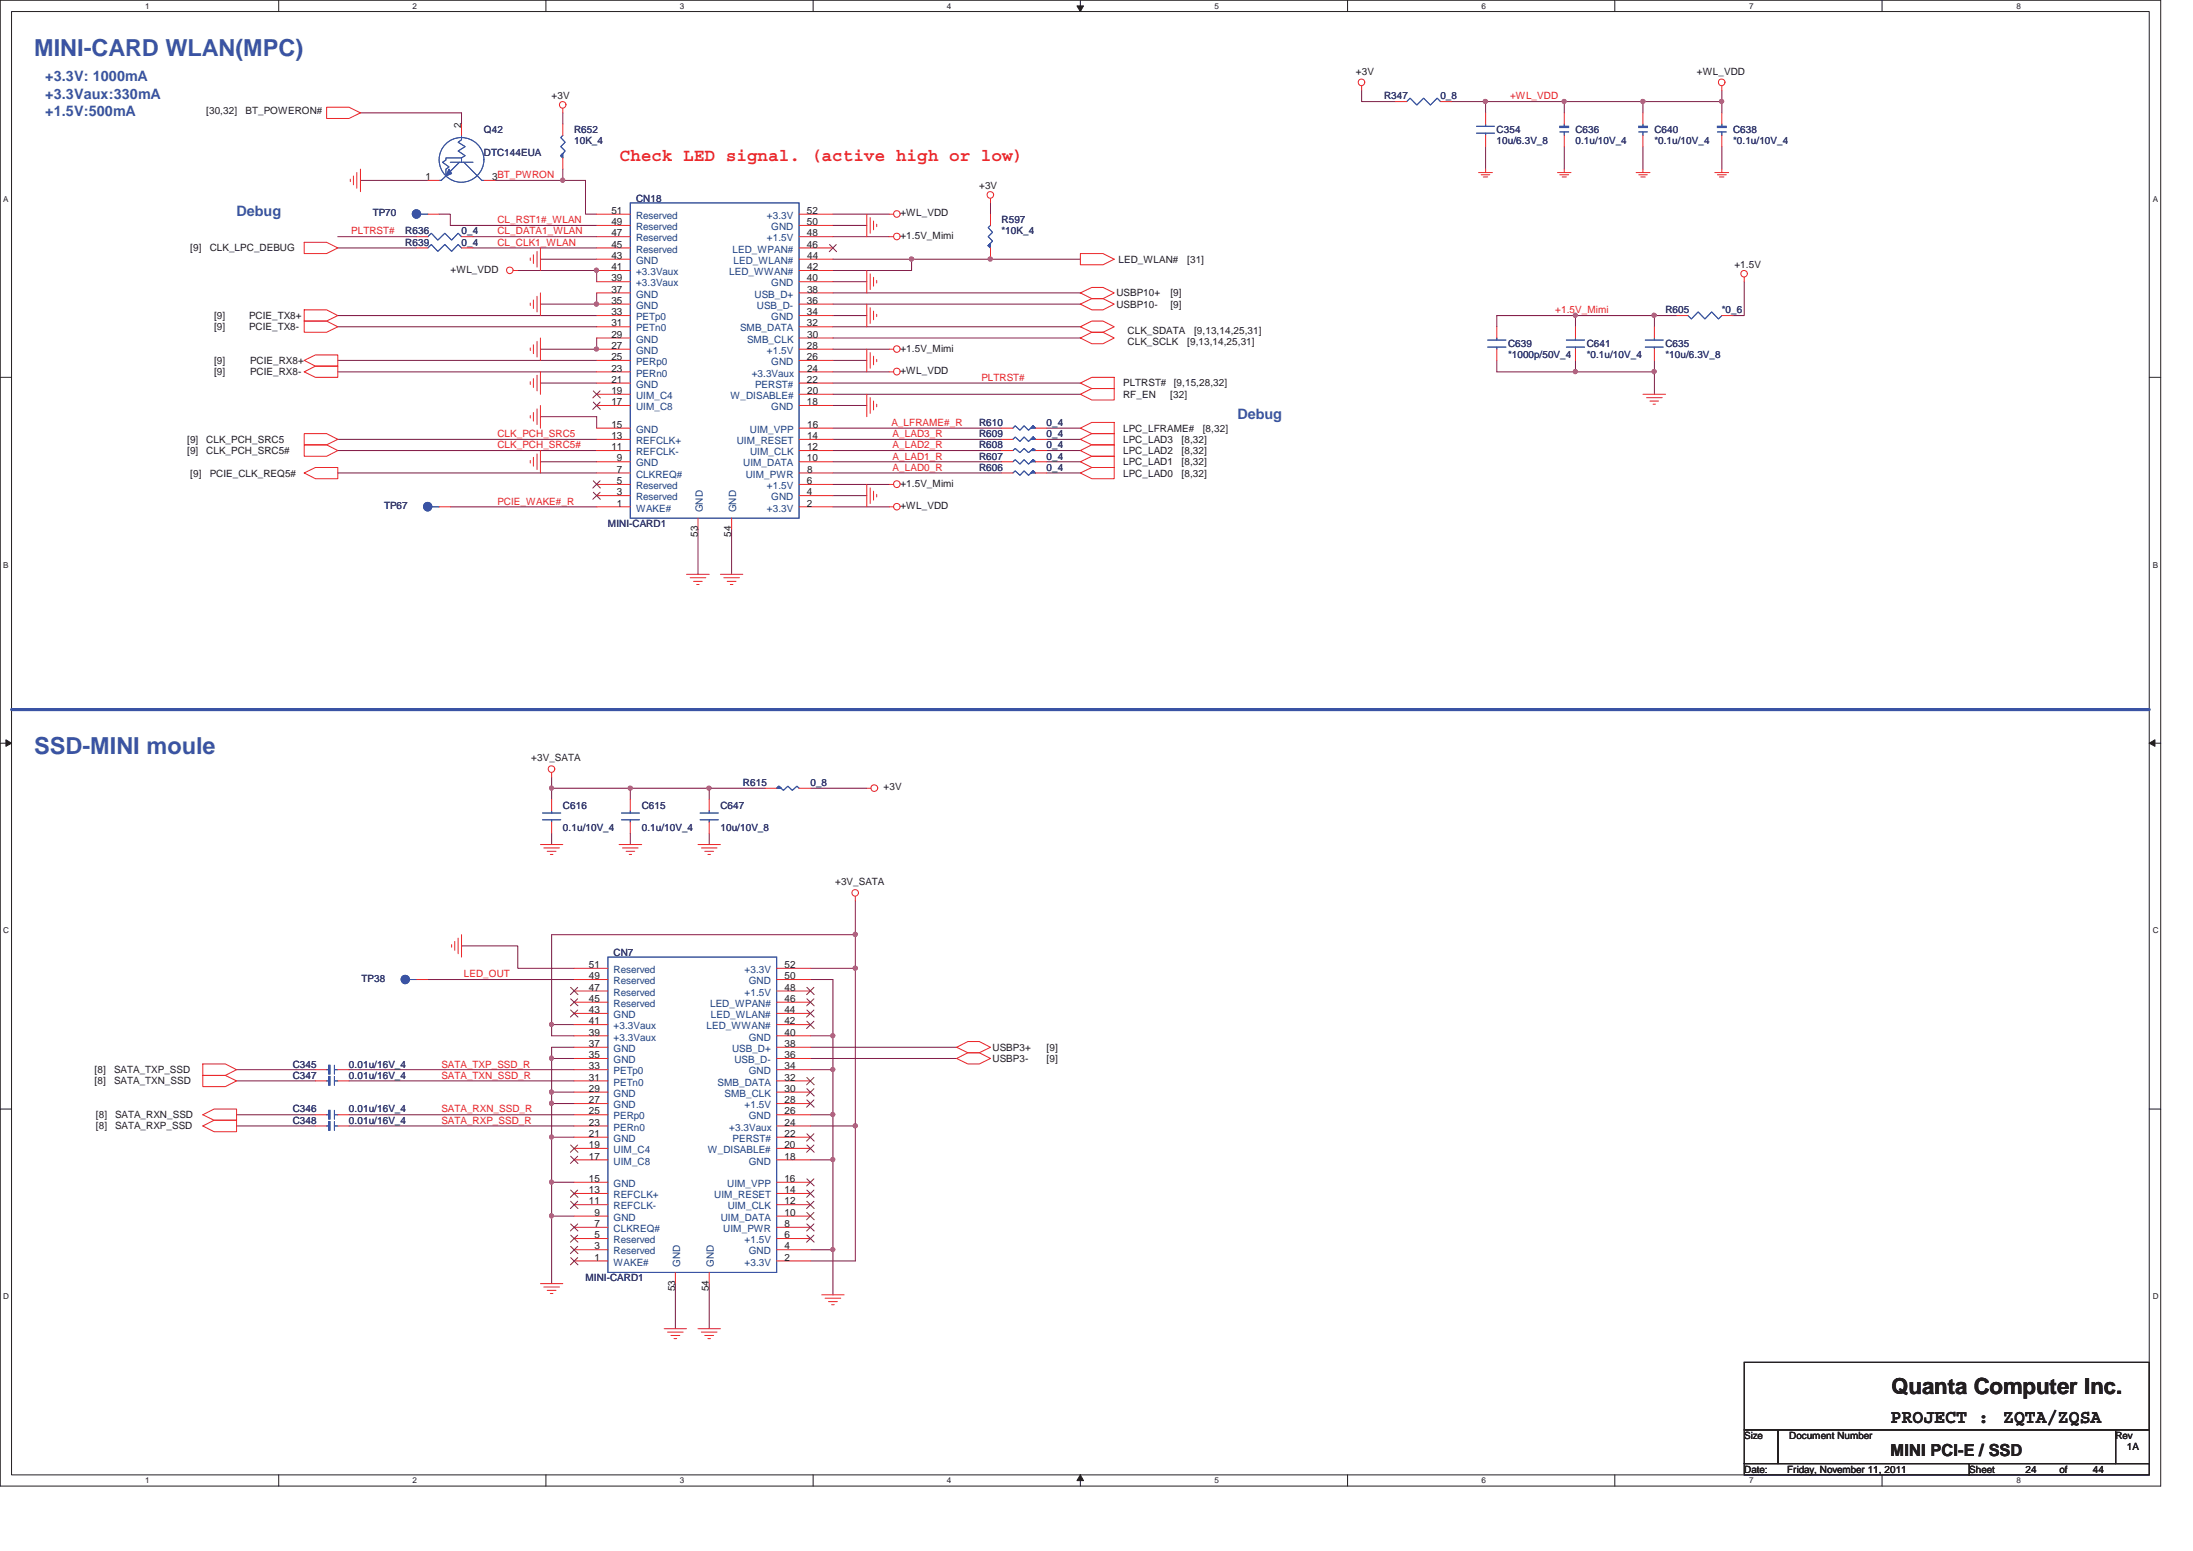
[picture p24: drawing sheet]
<svg xmlns="http://www.w3.org/2000/svg" width="297mm" height="210mm" viewBox="0 0 297 210" stroke-linecap="round" stroke-linejoin="round" font-family="sans-serif">
<defs><g id="words">
<g font-size="3.2" fill="#3a53a4">
<text x="4.6" y="7.6">MINI-CARD WLAN(MPC)</text>
<text x="4.6" y="102.1">SSD-MINI moule</text>
</g>
<text font-size="3" fill="#231f20" x="256.2" y="188.7">Quanta Computer Inc.</text>
<g font-size="2.6" fill="#231f20">
<text x="256.1" y="192.7">PROJECT :</text>
<text x="271.3" y="192.7">ZQTA/ZQSA</text>
</g>
<text font-size="2.4" fill="#ec2426" x="83.9" y="21.8">Check LED signal. (active high or low)</text>
<text font-size="2.2" fill="#231f20" x="256.1" y="197.2">MINI PCI-E / SSD</text>
<g font-size="1.9" fill="#3a53a4">
<text x="6.1" y="11">+3.3V: 1000mA</text>
<text x="6.1" y="13.4">+3.3Vaux:330mA</text>
<text x="6.1" y="15.7">+1.5V:500mA</text>
<text x="32" y="29.3">Debug</text>
<text x="167.6" y="56.7">Debug</text>
</g>
<g font-size="1.4" fill="#231f20">
<text x="183.7" y="10.1">+3V</text>
<text x="229.9" y="10.1">+WL_VDD</text>
<text x="27.9" y="15.4">[30,32]</text>
<text x="33.3" y="15.4">BT_POWERON#</text>
<text x="62.5" y="17.3" transform="rotate(-90 62.5 17.3)">2</text>
<text x="74.7" y="13.5">+3V</text>
<text x="57.7" y="24.4">1</text>
<text x="66.6" y="24.4">3BT_PWRON</text>
<text x="82.8" y="29">51</text>
<text x="109.3" y="29">52</text>
<text x="122" y="29.3">+WL_VDD</text>
<text x="132.6" y="25.7">+3V</text>
<text x="25.8" y="34">[9]</text>
<text x="28.4" y="34">CLK_LPC_DEBUG</text>
<text x="82.8" y="30.5">49</text>
<text x="82.8" y="32">47</text>
<text x="82.8" y="33.5">45</text>
<text x="82.8" y="35.1">43</text>
<text x="109.3" y="32">48</text>
<text x="109.3" y="30.5">50</text>
<text x="109.3" y="33.5">46</text>
<text x="109.3" y="35.1">44</text>
<text x="122" y="32.3">+1.5V_Mimi</text>
<text x="151.5" y="35.6">LED_WLAN#</text>
<text x="160.8" y="35.6">[31]</text>
<text x="61" y="36.9">+WL_VDD</text>
<text x="82.8" y="36.6">41</text>
<text x="82.8" y="38.1">39</text>
<text x="82.8" y="39.6">37</text>
<text x="82.8" y="41.1">35</text>
<text x="109.3" y="41.1">36</text>
<text x="109.3" y="38.1">40</text>
<text x="109.3" y="39.6">38</text>
<text x="109.3" y="36.6">42</text>
<text x="151.2" y="40.1">USBP10+</text>
<text x="151.2" y="41.7">USBP10-</text>
<text x="158.5" y="40.1">[9]</text>
<text x="158.5" y="41.7">[9]</text>
<text x="234.9" y="36.3">+1.5V</text>
<text x="29" y="43.2">[9]</text>
<text x="29" y="44.7">[9]</text>
<text x="33.7" y="43.2">PCIE_TX8+</text>
<text x="33.7" y="44.7">PCIE_TX8-</text>
<text x="82.8" y="42.7">33</text>
<text x="82.8" y="44.2">31</text>
<text x="82.8" y="45.7">29</text>
<text x="82.8" y="47.2">27</text>
<text x="109.3" y="47.2">28</text>
<text x="109.3" y="42.7">34</text>
<text x="109.3" y="44.2">32</text>
<text x="109.3" y="45.7">30</text>
<text x="122" y="47.6">+1.5V_Mimi</text>
<text x="152.7" y="46.7">CLK_SCLK</text>
<text x="152.7" y="45.2">CLK_SDATA</text>
<text x="160.8" y="46.7">[9,13,14,25,31]</text>
<text x="161.7" y="45.2">[9,13,14,25,31]</text>
<text x="29" y="49.3">[9]</text>
<text x="29" y="50.8">[9]</text>
<text x="33.9" y="49.3">PCIE_RX8+</text>
<text x="33.9" y="50.8">PCIE_RX8-</text>
<text x="82.8" y="48.8">25</text>
<text x="82.8" y="50.3">23</text>
<text x="82.8" y="51.8">21</text>
<text x="82.8" y="53.3">19</text>
<text x="109.3" y="51.8">22</text>
<text x="109.3" y="48.8">26</text>
<text x="109.3" y="50.3">24</text>
<text x="109.3" y="53.3">20</text>
<text x="122" y="50.6">+WL_VDD</text>
<text x="152.1" y="53.8">RF_EN</text>
<text x="152.1" y="52.3">PLTRST#</text>
<text x="158.5" y="53.8">[32]</text>
<text x="159" y="52.3">[9,15,28,32]</text>
<text x="25.4" y="59.9">[9]</text>
<text x="27.9" y="59.9">CLK_PCH_SRC5</text>
<text x="82.8" y="54.9">17</text>
<text x="82.8" y="57.9">15</text>
<text x="82.8" y="59.4">13</text>
<text x="109.3" y="54.9">18</text>
<text x="109.3" y="59.4">14</text>
<text x="109.3" y="57.9">16</text>
<text x="152.1" y="58.4">LPC_LFRAME#</text>
<text x="152.1" y="59.9">LPC_LAD3</text>
<text x="160" y="59.9">[8,32]</text>
<text x="162.9" y="58.4">[8,32]</text>
<text x="25.4" y="61.5">[9]</text>
<text x="25.8" y="64.5">[9]</text>
<text x="27.9" y="61.5">CLK_PCH_SRC5#</text>
<text x="28.4" y="64.5">PCIE_CLK_REQ5#</text>
<text x="82.8" y="61">11</text>
<text x="83.6" y="62.5">9</text>
<text x="83.6" y="64">7</text>
<text x="83.6" y="65.5">5</text>
<text x="109.3" y="65.5">6</text>
<text x="109.3" y="62.5">10</text>
<text x="109.3" y="64">8</text>
<text x="109.3" y="61">12</text>
<text x="122" y="65.9">+1.5V_Mimi</text>
<text x="152.1" y="61.5">LPC_LAD2</text>
<text x="152.1" y="63">LPC_LAD1</text>
<text x="152.1" y="64.5">LPC_LAD0</text>
<text x="160" y="61.5">[8,32]</text>
<text x="160" y="63">[8,32]</text>
<text x="160" y="64.5">[8,32]</text>
<text x="83.6" y="67.1">3</text>
<text x="83.6" y="68.6">1</text>
<text x="109.3" y="68.6">2</text>
<text x="109.3" y="67.1">4</text>
<text x="122" y="68.9">+WL_VDD</text>
<text x="94.5" y="72.7" transform="rotate(-90 94.5 72.7)">53</text>
<text x="99.1" y="72.7" transform="rotate(-90 99.1 72.7)">54</text>
<text x="72" y="103.1">+3V_SATA</text>
<text x="119.7" y="107">+3V</text>
<text x="113.1" y="119.8">+3V_SATA</text>
<text x="79.8" y="131.1">51</text>
<text x="106.3" y="131.1">52</text>
<text x="79.8" y="132.6">49</text>
<text x="79.8" y="134.1">47</text>
<text x="79.8" y="135.6">45</text>
<text x="79.8" y="137.2">43</text>
<text x="106.2" y="137.2">44</text>
<text x="106.3" y="134.1">48</text>
<text x="106.3" y="132.6">50</text>
<text x="106.3" y="135.6">46</text>
<text x="79.8" y="138.7">41</text>
<text x="79.8" y="140.2">39</text>
<text x="79.8" y="141.7">37</text>
<text x="79.8" y="143.3">35</text>
<text x="106.2" y="138.7">42</text>
<text x="106.2" y="143.3">36</text>
<text x="106.3" y="140.2">40</text>
<text x="106.3" y="141.7">38</text>
<text x="134.4" y="142.2">USBP3+</text>
<text x="134.4" y="143.8">USBP3-</text>
<text x="141.8" y="142.2">[9]</text>
<text x="141.8" y="143.8">[9]</text>
<text x="12.8" y="145.3">[8]</text>
<text x="12.8" y="146.8">[8]</text>
<text x="15.4" y="145.3">SATA_TXP_SSD</text>
<text x="15.4" y="146.8">SATA_TXN_SSD</text>
<text x="79.8" y="144.8">33</text>
<text x="79.8" y="146.3">31</text>
<text x="79.8" y="147.8">29</text>
<text x="79.8" y="149.4">27</text>
<text x="106.3" y="149.4">28</text>
<text x="106.3" y="144.8">34</text>
<text x="106.3" y="146.3">32</text>
<text x="106.3" y="147.8">30</text>
<text x="13" y="151.4">[8]</text>
<text x="13" y="152.9">[8]</text>
<text x="15.6" y="151.4">SATA_RXN_SSD</text>
<text x="15.6" y="152.9">SATA_RXP_SSD</text>
<text x="79.8" y="150.9">25</text>
<text x="79.8" y="152.4">23</text>
<text x="79.8" y="153.9">21</text>
<text x="79.8" y="155.4">19</text>
<text x="106.2" y="155.4">20</text>
<text x="106.3" y="153.9">22</text>
<text x="106.3" y="150.9">26</text>
<text x="106.3" y="152.4">24</text>
<text x="79.8" y="157">17</text>
<text x="79.8" y="160">15</text>
<text x="79.8" y="161.5">13</text>
<text x="106.2" y="160">16</text>
<text x="106.3" y="157">18</text>
<text x="106.3" y="161.5">14</text>
<text x="79.8" y="163.1">11</text>
<text x="80.5" y="164.6">9</text>
<text x="80.5" y="166.1">7</text>
<text x="80.5" y="167.6">5</text>
<text x="106.3" y="167.6">6</text>
<text x="106.3" y="164.6">10</text>
<text x="106.3" y="166.1">8</text>
<text x="106.3" y="163.1">12</text>
<text x="80.5" y="169.2">3</text>
<text x="80.5" y="170.7">1</text>
<text x="106.3" y="170.7">2</text>
<text x="106.3" y="169.2">4</text>
<text x="91.4" y="174.8" transform="rotate(-90 91.4 174.8)">53</text>
<text x="96" y="174.8" transform="rotate(-90 96 174.8)">54</text>
<text x="236.3" y="194.8">Size</text>
<text x="242.3" y="194.8">Document Number</text>
<text x="286.5" y="194.8">Rev</text>
<text x="288.1" y="196.3">1A</text>
<text x="236.3" y="199.4">Date:</text>
<text x="242.1" y="199.4">Friday, November 11, 2011</text>
<text x="266.7" y="199.4">Sheet</text>
<text x="274.4" y="199.4">24</text>
<text x="278.9" y="199.4">of</text>
<text x="283.5" y="199.4">44</text>
</g>
<g font-size="1.4" fill="#2d2d72">
<text x="187.5" y="13.5">R347</text>
<text x="195.1" y="13.5">0_8</text>
<text x="65.6" y="18">Q42</text>
<text x="65.6" y="21.1">DTC144EUA</text>
<text x="77.8" y="18">R652</text>
<text x="77.8" y="19.6">10K_4</text>
<text x="202.7" y="18">C354</text>
<text x="202.7" y="19.6">10u/6.3V_8</text>
<text x="213.4" y="18">C636</text>
<text x="213.4" y="19.6">0.1u/10V_4</text>
<text x="224.1" y="18">C640</text>
<text x="224.1" y="19.6">*0.1u/10V_4</text>
<text x="234.7" y="18">C638</text>
<text x="234.7" y="19.6">*0.1u/10V_4</text>
<text x="50.5" y="29.3">TP70</text>
<text x="86.2" y="27.3">CN18</text>
<text x="54.9" y="33.3">R639</text>
<text x="54.9" y="31.7">R636</text>
<text x="62.5" y="33.3">0_4</text>
<text x="62.5" y="31.7">0_4</text>
<text x="135.7" y="30.2">R597</text>
<text x="135.7" y="31.7">*10K_4</text>
<text x="204.3" y="47">C639</text>
<text x="214.9" y="47">C641</text>
<text x="225.6" y="47">C635</text>
<text x="225.6" y="42.4">R605</text>
<text x="233.2" y="42.4">*0_6</text>
<text x="204.3" y="48.5">*1000p/50V_4</text>
<text x="214.9" y="48.5">*0.1u/10V_4</text>
<text x="225.6" y="48.5">*10u/6.3V_8</text>
<text x="132.6" y="59.2">R609</text>
<text x="132.6" y="57.6">R610</text>
<text x="141.8" y="59.2">0_4</text>
<text x="141.8" y="57.6">0_4</text>
<text x="132.6" y="63.8">R606</text>
<text x="132.6" y="60.7">R608</text>
<text x="132.6" y="62.2">R607</text>
<text x="141.8" y="63.8">0_4</text>
<text x="141.8" y="60.7">0_4</text>
<text x="141.8" y="62.2">0_4</text>
<text x="52" y="68.9">TP67</text>
<text x="82.3" y="71.4">MINI-CARD1</text>
<text x="100.6" y="106.4">R615</text>
<text x="109.8" y="106.4">0_8</text>
<text x="76.3" y="109.5">C616</text>
<text x="76.3" y="112.5">0.1u/10V_4</text>
<text x="86.9" y="109.5">C615</text>
<text x="86.9" y="112.5">0.1u/10V_4</text>
<text x="97.6" y="109.5">C647</text>
<text x="97.6" y="112.5">10u/10V_8</text>
<text x="83.1" y="129.4">CN7</text>
<text x="49" y="132.9">TP38</text>
<text x="39.7" y="146.1">C347</text>
<text x="39.7" y="144.5">C345</text>
<text x="47.3" y="146.1">0.01u/16V_4</text>
<text x="47.3" y="144.5">0.01u/16V_4</text>
<text x="39.7" y="152.2">C348</text>
<text x="39.7" y="150.6">C346</text>
<text x="47.3" y="152.2">0.01u/16V_4</text>
<text x="47.3" y="150.6">0.01u/16V_4</text>
<text x="79.3" y="173.5">MINI-CARD1</text>
</g>
<g font-size="1.4" fill="#ec2426">
<text x="204.5" y="13.5">+WL_VDD</text>
<text x="47.6" y="31.7">PLTRST#</text>
<text x="67.4" y="30.2">CL_RST1#_WLAN</text>
<text x="67.4" y="33.3">CL_CLK1_WLAN</text>
<text x="67.4" y="31.7">CL_DATA1_WLAN</text>
<text x="210.7" y="42.4">+1.5V_Mimi</text>
<text x="132.9" y="51.5">PLTRST#</text>
<text x="67.4" y="59.2">CLK_PCH_SRC5</text>
<text x="120.7" y="57.6">A_LFRAME#_R</text>
<text x="120.9" y="59.2">A_LAD3_R</text>
<text x="67.4" y="60.7">CLK_PCH_SRC5#</text>
<text x="120.9" y="60.7">A_LAD2_R</text>
<text x="120.9" y="63.8">A_LAD0_R</text>
<text x="120.9" y="62.2">A_LAD1_R</text>
<text x="67.4" y="68.3">PCIE_WAKE#_R</text>
<text x="62.8" y="132.3">LED_OUT</text>
<text x="59.8" y="146.1">SATA_TXN_SSD_R</text>
<text x="59.8" y="144.5">SATA_TXP_SSD_R</text>
<text x="59.8" y="152.2">SATA_RXP_SSD_R</text>
<text x="59.8" y="150.6">SATA_RXN_SSD_R</text>
</g>
<g font-size="1.4" fill="#1d437e">
<text x="86.2" y="29.6">Reserved</text>
<text x="103.9" y="29.6">+3.3V</text>
<text x="86.2" y="31.2">Reserved</text>
<text x="86.2" y="32.7">Reserved</text>
<text x="86.2" y="34.2">Reserved</text>
<text x="86.2" y="35.7">GND</text>
<text x="99.2" y="34.2">LED_WPAN#</text>
<text x="99.4" y="35.7">LED_WLAN#</text>
<text x="103.9" y="32.7">+1.5V</text>
<text x="104.5" y="31.2">GND</text>
<text x="86.2" y="37.3">+3.3Vaux</text>
<text x="86.2" y="38.8">+3.3Vaux</text>
<text x="86.2" y="40.3">GND</text>
<text x="86.2" y="41.8">GND</text>
<text x="98.8" y="37.3">LED_WWAN#</text>
<text x="102.2" y="40.3">USB_D+</text>
<text x="102.5" y="41.8">USB_D-</text>
<text x="104.5" y="38.8">GND</text>
<text x="86.2" y="43.4">PETp0</text>
<text x="86.2" y="44.9">PETn0</text>
<text x="86.2" y="46.4">GND</text>
<text x="86.2" y="47.9">GND</text>
<text x="100.2" y="44.9">SMB_DATA</text>
<text x="101.2" y="46.4">SMB_CLK</text>
<text x="103.9" y="47.9">+1.5V</text>
<text x="104.5" y="43.4">GND</text>
<text x="86.2" y="49.4">PERp0</text>
<text x="86.2" y="51">PERn0</text>
<text x="86.2" y="52.5">GND</text>
<text x="101.8" y="51">+3.3Vaux</text>
<text x="102.3" y="52.5">PERST#</text>
<text x="104.5" y="49.4">GND</text>
<text x="86.2" y="54">UIM_C4</text>
<text x="86.2" y="55.5">UIM_C8</text>
<text x="86.2" y="58.6">GND</text>
<text x="98.9" y="54">W_DISABLE#</text>
<text x="101.6" y="58.6">UIM_VPP</text>
<text x="104.5" y="55.5">GND</text>
<text x="86.2" y="60.1">REFCLK+</text>
<text x="86.2" y="61.6">REFCLK-</text>
<text x="86.2" y="63.2">GND</text>
<text x="86.2" y="64.7">CLKREQ#</text>
<text x="99.8" y="60.1">UIM_RESET</text>
<text x="100.7" y="63.2">UIM_DATA</text>
<text x="101" y="64.7">UIM_PWR</text>
<text x="101.6" y="61.6">UIM_CLK</text>
<text x="86.2" y="66.2">Reserved</text>
<text x="86.2" y="67.7">Reserved</text>
<text x="86.2" y="69.3">WAKE#</text>
<text x="95.2" y="69.4" transform="rotate(-90 95.2 69.4)">GND</text>
<text x="99.7" y="69.4" transform="rotate(-90 99.7 69.4)">GND</text>
<text x="103.9" y="66.2">+1.5V</text>
<text x="103.9" y="69.3">+3.3V</text>
<text x="104.5" y="67.7">GND</text>
<text x="83.1" y="131.7">Reserved</text>
<text x="100.8" y="131.7">+3.3V</text>
<text x="83.1" y="133.2">Reserved</text>
<text x="83.1" y="134.8">Reserved</text>
<text x="83.1" y="136.3">Reserved</text>
<text x="83.1" y="137.8">GND</text>
<text x="96.2" y="136.3">LED_WPAN#</text>
<text x="96.3" y="137.8">LED_WLAN#</text>
<text x="100.8" y="134.8">+1.5V</text>
<text x="101.4" y="133.2">GND</text>
<text x="83.1" y="139.4">+3.3Vaux</text>
<text x="83.1" y="140.9">+3.3Vaux</text>
<text x="83.1" y="142.4">GND</text>
<text x="83.1" y="143.9">GND</text>
<text x="95.7" y="139.4">LED_WWAN#</text>
<text x="99.2" y="142.4">USB_D+</text>
<text x="99.5" y="143.9">USB_D-</text>
<text x="101.4" y="140.9">GND</text>
<text x="83.1" y="145.5">PETp0</text>
<text x="83.1" y="147">PETn0</text>
<text x="83.1" y="148.5">GND</text>
<text x="97.2" y="147">SMB_DATA</text>
<text x="98.1" y="148.5">SMB_CLK</text>
<text x="101.4" y="145.5">GND</text>
<text x="83.1" y="150">GND</text>
<text x="83.1" y="151.6">PERp0</text>
<text x="83.1" y="153.1">PERn0</text>
<text x="83.1" y="154.6">GND</text>
<text x="98.8" y="153.1">+3.3Vaux</text>
<text x="99.2" y="154.6">PERST#</text>
<text x="100.8" y="150">+1.5V</text>
<text x="101.4" y="151.6">GND</text>
<text x="83.1" y="156.1">UIM_C4</text>
<text x="83.1" y="157.7">UIM_C8</text>
<text x="83.1" y="160.7">GND</text>
<text x="95.9" y="156.1">W_DISABLE#</text>
<text x="98.5" y="160.7">UIM_VPP</text>
<text x="101.4" y="157.7">GND</text>
<text x="83.1" y="162.2">REFCLK+</text>
<text x="83.1" y="163.7">REFCLK-</text>
<text x="83.1" y="165.3">GND</text>
<text x="83.1" y="166.8">CLKREQ#</text>
<text x="96.7" y="162.2">UIM_RESET</text>
<text x="97.6" y="165.3">UIM_DATA</text>
<text x="98" y="166.8">UIM_PWR</text>
<text x="98.6" y="163.7">UIM_CLK</text>
<text x="83.1" y="168.3">Reserved</text>
<text x="83.1" y="169.8">Reserved</text>
<text x="83.1" y="171.3">WAKE#</text>
<text x="92.1" y="171.5" transform="rotate(-90 92.1 171.5)">GND</text>
<text x="96.7" y="171.5" transform="rotate(-90 96.7 171.5)">GND</text>
<text x="100.8" y="168.3">+1.5V</text>
<text x="100.8" y="171.3">+3.3V</text>
<text x="101.4" y="169.8">GND</text>
</g>
<g font-size="1.1" fill="#231f20">
<text x="19.6" y="1.2">1</text>
<text x="55.9" y="1.2">2</text>
<text x="92.1" y="1.2">3</text>
<text x="128.3" y="1.2">4</text>
<text x="164.5" y="1.2">5</text>
<text x="200.7" y="1.2">6</text>
<text x="236.9" y="1.2">7</text>
<text x="273.1" y="1.2">8</text>
<text x=".4" y="27.3">A</text>
<text x="291.6" y="27.3">A</text>
<text x=".4" y="76.8">B</text>
<text x="291.6" y="76.8">B</text>
<text x=".4" y="126.4">C</text>
<text x="291.6" y="126.4">C</text>
<text x=".4" y="175.9">D</text>
<text x="291.6" y="175.9">D</text>
<text x="19.6" y="200.8">1</text>
<text x="55.9" y="200.8">2</text>
<text x="92.1" y="200.8">3</text>
<text x="128.3" y="200.8">4</text>
<text x="164.5" y="200.8">5</text>
<text x="200.7" y="200.8">6</text>
<text x="236.9" y="200.8">7</text>
<text x="273.1" y="200.8">8</text>
</g>
</g></defs>
<path d="M0 0h292.7v201.2h-292.7zM1.6 1.6h289.5v198.1h-289.5z" fill="none" stroke="#231f20" stroke-width=".14"/>
<g fill="#fff">
<path d="M19.6 .2h.6v1.2h-.6z"/>
<path d="M19.6 199.9h.6v1.1h-.6z"/>
</g>
<path d="M37.7 0v1.6M37.7 199.7v1.5" fill="none" stroke="#231f20" stroke-width=".14"/>
<g fill="#fff">
<path d="M55.8 .2h.6v1.2h-.6z"/>
<path d="M55.8 199.9h.6v1.1h-.6z"/>
</g>
<path d="M73.9 0v1.6M73.9 199.7v1.5" fill="none" stroke="#231f20" stroke-width=".14"/>
<g fill="#fff">
<path d="M92 .2h.6v1.2h-.6z"/>
<path d="M92 199.9h.6v1.1h-.6z"/>
</g>
<path d="M110.1 0v1.6M110.1 199.7v1.5" fill="none" stroke="#231f20" stroke-width=".14"/>
<g fill="#fff">
<path d="M128.2 .2h.6v1.2h-.6z"/>
<path d="M128.2 199.9h.6v1.1h-.6z"/>
</g>
<path d="M146.3 0v1.6M146.3 199.7v1.5" fill="none" stroke="#231f20" stroke-width=".14"/>
<path d="M145.9 .8h.9l-.5 .8z" fill="#231f20"/>
<path d="M145.9 .8h.9l-.5 .8z" fill="none" stroke="#231f20" stroke-width=".14"/>
<path d="M146.3 199.7l.5 .8h-.9z" fill="#231f20"/>
<path d="M146.3 199.7l.5 .8h-.9z" fill="none" stroke="#231f20" stroke-width=".14"/>
<g fill="#fff">
<path d="M164.4 .2h.6v1.2h-.6z"/>
<path d="M164.4 199.9h.6v1.1h-.6z"/>
</g>
<path d="M182.5 0v1.6M182.5 199.7v1.5" fill="none" stroke="#231f20" stroke-width=".14"/>
<g fill="#fff">
<path d="M200.6 .2h.6v1.2h-.6z"/>
<path d="M200.6 199.9h.6v1.1h-.6z"/>
</g>
<path d="M218.7 0v1.6M218.7 199.7v1.5" fill="none" stroke="#231f20" stroke-width=".14"/>
<g fill="#fff">
<path d="M236.8 .2h.6v1.2h-.6z"/>
<path d="M236.8 199.9h.6v1.1h-.6z"/>
</g>
<path d="M254.9 0v1.6M254.9 199.7v1.5" fill="none" stroke="#231f20" stroke-width=".14"/>
<g fill="#fff">
<path d="M273 .2h.6v1.2h-.6z"/>
<path d="M273 199.9h.6v1.1h-.6z"/>
<path d="M.4 26.3h.7v1.2h-.7z"/>
<path d="M291.5 26.3h.7v1.2h-.7z"/>
<path d="M.4 75.9h.7v1.1h-.7z"/>
<path d="M291.5 75.9h.7v1.1h-.7z"/>
</g>
<path d="M0 51.1h1.6M291.1 51.1h1.6" fill="none" stroke="#231f20" stroke-width=".14"/>
<g fill="#fff">
<path d="M.4 125.4h.8v1.2h-.8z"/>
<path d="M291.5 125.4h.8v1.2h-.8z"/>
</g>
<path d="M0 100.6h1.6M291.1 100.6h1.6" fill="none" stroke="#231f20" stroke-width=".14"/>
<path d="M.8 100.2l.8 .4-.8 .4z" fill="#231f20"/>
<path d="M.8 100.2l.8 .4-.8 .4z" fill="none" stroke="#231f20" stroke-width=".14"/>
<path d="M291.1 100.6l.8-.4v.8z" fill="#231f20"/>
<path d="M291.1 100.6l.8-.4v.8z" fill="none" stroke="#231f20" stroke-width=".14"/>
<g fill="#fff">
<path d="M.4 174.9h.8v1.2h-.8z"/>
<path d="M291.5 174.9h.8v1.2h-.8z"/>
</g>
<path d="M0 150.1h1.6M291.1 150.1h1.6" fill="none" stroke="#231f20" stroke-width=".14"/>
<path d="M184.4 12.2v1.6h4.6M80.8 39.7v1.5h-7.6" fill="none" stroke="#7f1542" stroke-width=".14"/>
<circle cx="80.8" cy="41.2" r=".29" fill="#b8529f"/>
<circle cx="80.8" cy="41.2" r=".29" fill="none" stroke="#b8529f" stroke-width=".14"/>
<g fill="none" stroke="#7f1542" stroke-width=".14">
<path d="M70.1 36.6h10.7v1.5M73.2 35.1h7.6M112.8 38.1h4.6M112.8 30.5h4.6M112.8 32h7.6M112.8 29h7.6M73.2 51.9h7.6M73.2 56.4h7.6M112.8 48.8h4.6M112.8 42.7h4.6M112.8 54.9h4.6M112.8 47.3h7.6"/>
<path d="M112.8 50.3h7.6M73.2 62.5h7.6M112.8 67.1h4.6M112.8 65.6h7.6M112.8 68.6h7.6"/>
</g>
<circle cx="80.8" cy="36.6" r=".29" fill="#b8529f"/>
<circle cx="80.8" cy="36.6" r=".29" fill="none" stroke="#b8529f" stroke-width=".14"/>
<path d="M80.8 45.8v1.5" fill="none" stroke="#7f1542" stroke-width=".14"/>
<circle cx="80.8" cy="47.3" r=".28" fill="#b8529f"/>
<circle cx="80.8" cy="47.3" r=".28" fill="none" stroke="#b8529f" stroke-width=".14"/>
<path d="M233.2 13.8v1.5M233.2 19.9v3M73.2 47.3h7.6M94.5 71.7v6.1" fill="none" stroke="#7f1542" stroke-width=".14"/>
<circle cx="233.2" cy="13.7" r=".28" fill="#b8529f"/>
<circle cx="233.2" cy="13.7" r=".28" fill="none" stroke="#b8529f" stroke-width=".14"/>
<path d="M201.2 13.8v1.5M201.2 19.9v3M211.9 19.9v3M211.9 13.8h21.3M222.5 13.8v1.5M222.5 19.9v3" fill="none" stroke="#7f1542" stroke-width=".14"/>
<circle cx="222.5" cy="13.7" r=".29" fill="#b8529f"/>
<circle cx="222.5" cy="13.7" r=".29" fill="none" stroke="#b8529f" stroke-width=".14"/>
<path d="M201.2 13.8h10.7" fill="none" stroke="#7f1542" stroke-width=".14"/>
<circle cx="211.8" cy="13.7" r=".28" fill="#b8529f"/>
<circle cx="211.8" cy="13.7" r=".28" fill="none" stroke="#b8529f" stroke-width=".14"/>
<circle cx="201.2" cy="13.7" r=".29" fill="#b8529f"/>
<circle cx="201.2" cy="13.7" r=".29" fill="none" stroke="#b8529f" stroke-width=".14"/>
<path d="M196.6 13.8h4.6M211.9 13.8v1.5M202.7 50.3h21.4M224.1 42.7v1.5M224.1 48.8v4.6M99.1 71.7v6.1" fill="none" stroke="#7f1542" stroke-width=".14"/>
<circle cx="224" cy="50.3" r=".29" fill="#b8529f"/>
<circle cx="224" cy="50.3" r=".29" fill="none" stroke="#b8529f" stroke-width=".14"/>
<circle cx="213.4" cy="50.3" r=".28" fill="#b8529f"/>
<circle cx="213.4" cy="50.3" r=".28" fill="none" stroke="#b8529f" stroke-width=".14"/>
<path d="M202.7 42.7v1.5M202.7 48.8v1.5M213.4 42.7h10.7" fill="none" stroke="#7f1542" stroke-width=".14"/>
<circle cx="224" cy="42.7" r=".29" fill="#b8529f"/>
<circle cx="224" cy="42.7" r=".29" fill="none" stroke="#b8529f" stroke-width=".14"/>
<circle cx="213.4" cy="42.7" r=".28" fill="#b8529f"/>
<circle cx="213.4" cy="42.7" r=".28" fill="none" stroke="#b8529f" stroke-width=".14"/>
<g fill="none" stroke="#7f1542" stroke-width=".14">
<path d="M233.2 12.2v1.6M45.8 33.6h10.6M45.8 32h10.6M59.5 29h1.5v1.5h19.8M64.1 33.6h16.7M64.1 32h16.7M112.8 39.7h33.5M45.8 48.8h35M45.8 50.3h35M45.8 42.7h35M45.8 44.2h35M45.8 59.5h35"/>
<path d="M112.8 51.9h33.5M112.8 53.4h33.5M112.8 44.2h33.5M112.8 45.8h33.5M112.8 41.2h33.5M112.8 59.5h22.9M112.8 58h22.9M141.8 59.5h4.5M141.8 58h4.5M202.7 42.7h10.7v1.5M213.4 48.8v1.5M45.8 64h35"/>
<path d="M45.8 61h35M61 68.6h19.8M112.8 64h22.9M112.8 61h22.9M112.8 62.5h22.9M141.8 64h4.5M141.8 61h4.5M141.8 62.5h4.5M109.8 157h3M112.8 144.8v6.1h-3M74.7 164.6h3.1M74.7 160.1h3.1"/>
</g>
<circle cx="112.8" cy="144.8" r=".28" fill="#b8529f"/>
<circle cx="112.8" cy="144.8" r=".28" fill="none" stroke="#b8529f" stroke-width=".14"/>
<path d="M74.7 126.5h41.2M74.7 149.4h3.1M74.7 147.9h3.1" fill="none" stroke="#7f1542" stroke-width=".14"/>
<circle cx="115.8" cy="126.5" r=".3" fill="#b8529f"/>
<circle cx="115.8" cy="126.5" r=".3" fill="none" stroke="#b8529f" stroke-width=".14"/>
<path d="M74.7 106.7h10.7M109.8 132.6h3v7.6h-3M47.3 144.8h30.5M47.3 146.3h30.5M47.3 152.4h30.5M47.3 150.9h30.5M74.7 143.3h3.1M74.7 141.8h3.1M109.8 144.8h3M112.8 150.9v6.1" fill="none" stroke="#7f1542" stroke-width=".14"/>
<circle cx="112.8" cy="150.9" r=".28" fill="#b8529f"/>
<circle cx="112.8" cy="150.9" r=".28" fill="none" stroke="#b8529f" stroke-width=".14"/>
<path d="M112.8 140.2v4.6" fill="none" stroke="#7f1542" stroke-width=".14"/>
<circle cx="112.8" cy="140.2" r=".29" fill="#b8529f"/>
<circle cx="112.8" cy="140.2" r=".29" fill="none" stroke="#b8529f" stroke-width=".14"/>
<path d="M112.8 169.2v6.1" fill="none" stroke="#7f1542" stroke-width=".14"/>
<circle cx="112.8" cy="169.2" r=".28" fill="#b8529f"/>
<circle cx="112.8" cy="169.2" r=".28" fill="none" stroke="#b8529f" stroke-width=".14"/>
<path d="M74.7 141.8v1.5M74.7 147.9v1.5" fill="none" stroke="#7f1542" stroke-width=".14"/>
<circle cx="74.7" cy="147.8" r=".29" fill="#b8529f"/>
<circle cx="74.7" cy="147.8" r=".29" fill="none" stroke="#b8529f" stroke-width=".14"/>
<path d="M74.7 164.6v9.2" fill="none" stroke="#7f1542" stroke-width=".14"/>
<circle cx="74.7" cy="164.6" r=".28" fill="#b8529f"/>
<circle cx="74.7" cy="164.6" r=".28" fill="none" stroke="#b8529f" stroke-width=".14"/>
<path d="M74.7 149.4v4.6" fill="none" stroke="#7f1542" stroke-width=".14"/>
<circle cx="74.7" cy="149.4" r=".28" fill="#b8529f"/>
<circle cx="74.7" cy="149.4" r=".28" fill="none" stroke="#b8529f" stroke-width=".14"/>
<path d="M74.7 143.3v4.6" fill="none" stroke="#7f1542" stroke-width=".14"/>
<circle cx="74.7" cy="143.3" r=".28" fill="#b8529f"/>
<circle cx="74.7" cy="143.3" r=".28" fill="none" stroke="#b8529f" stroke-width=".14"/>
<path d="M77.8 154h-3.1v6.1" fill="none" stroke="#7f1542" stroke-width=".14"/>
<circle cx="74.7" cy="153.9" r=".28" fill="#b8529f"/>
<circle cx="74.7" cy="153.9" r=".28" fill="none" stroke="#b8529f" stroke-width=".14"/>
<path d="M74.7 140.2h3.1M112.8 157v12.2" fill="none" stroke="#7f1542" stroke-width=".14"/>
<circle cx="112.8" cy="157" r=".28" fill="#b8529f"/>
<circle cx="112.8" cy="157" r=".28" fill="none" stroke="#b8529f" stroke-width=".14"/>
<path d="M74.7 160.1v4.5" fill="none" stroke="#7f1542" stroke-width=".14"/>
<circle cx="74.7" cy="160" r=".28" fill="#b8529f"/>
<circle cx="74.7" cy="160" r=".28" fill="none" stroke="#b8529f" stroke-width=".14"/>
<path d="M85.4 106.7h10.7M74.7 138.7h3.1M115.9 122v4.5" fill="none" stroke="#7f1542" stroke-width=".14"/>
<circle cx="96" cy="106.7" r=".28" fill="#b8529f"/>
<circle cx="96" cy="106.7" r=".28" fill="none" stroke="#b8529f" stroke-width=".14"/>
<circle cx="85.4" cy="106.7" r=".29" fill="#b8529f"/>
<circle cx="85.4" cy="106.7" r=".29" fill="none" stroke="#b8529f" stroke-width=".14"/>
<path d="M74.7 106.7v1.5M74.7 112.8v1.5M96.1 112.8v1.5M103.7 106.7h-7.6v1.5M109.8 106.7h7.6" fill="none" stroke="#7f1542" stroke-width=".14"/>
<circle cx="74.7" cy="106.7" r=".28" fill="#b8529f"/>
<circle cx="74.7" cy="106.7" r=".28" fill="none" stroke="#b8529f" stroke-width=".14"/>
<path d="M85.4 106.7v1.5M85.4 112.8v1.5M109.8 131.1h6.1M115.9 152.4v18.3" fill="none" stroke="#7f1542" stroke-width=".14"/>
<circle cx="115.8" cy="152.4" r=".29" fill="#b8529f"/>
<circle cx="115.8" cy="152.4" r=".29" fill="none" stroke="#b8529f" stroke-width=".14"/>
<path d="M115.9 131.1v21.3" fill="none" stroke="#7f1542" stroke-width=".14"/>
<circle cx="115.8" cy="131.1" r=".29" fill="#b8529f"/>
<circle cx="115.8" cy="131.1" r=".29" fill="none" stroke="#b8529f" stroke-width=".14"/>
<path d="M74.7 138.7v1.5M115.9 126.5v4.6" fill="none" stroke="#7f1542" stroke-width=".14"/>
<circle cx="74.7" cy="138.7" r=".28" fill="#b8529f"/>
<circle cx="74.7" cy="138.7" r=".28" fill="none" stroke="#b8529f" stroke-width=".14"/>
<g fill="none" stroke="#7f1542" stroke-width=".14">
<path d="M123.5 35.1v1.5h-10.7M134.2 27.5v1.5M134.2 35.1h12.1M80.8 56.4v1.6M74.7 105.2v1.5M74.7 126.5v12.2M32 152.4h10.7M32 144.8h10.7M32 146.3h10.7M32 150.9h10.7M109.8 152.4h6.1M109.8 141.8h19.8"/>
<path d="M109.8 143.3h19.8M109.8 169.2h3M109.8 170.7h6.1"/>
</g>
<circle cx="134.1" cy="35.1" r=".29" fill="#b8529f"/>
<circle cx="134.1" cy="35.1" r=".29" fill="none" stroke="#b8529f" stroke-width=".14"/>
<path d="M123.5 35.1h10.7" fill="none" stroke="#7f1542" stroke-width=".14"/>
<circle cx="123.5" cy="35.1" r=".29" fill="#b8529f"/>
<circle cx="123.5" cy="35.1" r=".29" fill="none" stroke="#b8529f" stroke-width=".14"/>
<path d="M48.8 15.3h13.7M67.1 24.4h9.1M79.3 24.4v4.6h1.5M112.8 35.1h10.7M236.3 38.1v4.6h-1.6M224.1 42.7h3M58 132.6h19.8M62.5 128.1h7.6v3h7.7M91.5 173.8v6.1M96.1 173.8v6.1" fill="none" stroke="#7f1542" stroke-width=".14"/>
<circle cx="76.2" cy="24.4" r=".28" fill="#b8529f"/>
<circle cx="76.2" cy="24.4" r=".28" fill="none" stroke="#b8529f" stroke-width=".14"/>
<path d="M62.5 15.3v1.5M76.2 15.3v1.5M48.8 24.4h9.2M76.2 22.9v1.5h3.1" fill="none" stroke="#7f1542" stroke-width=".14"/>
<g fill="none" stroke="#ec2426" stroke-width=".14">
<path d="M44.2 14.5h3.1l1.5 .8-1.5 .7h-3.1zM76.2 14.7v.6M184.4 11.6v.6M233.2 11.6v.6M41.2 32.8h3l1.6 .8-1.6 .7h-3zM47.4 24.3v.3M47.9 23.8v1.2M48.3 23.4v2.1M48.8 22.9v3M69.6 36.6h.5M71.8 34.9v.4M72.2 34.5v1.2"/>
<path d="M72.7 34v2.2M73.2 33.6v3M73.2 39.7v3M117.4 29v3M117.4 36.6v3.1M117.9 29.5v2.1M117.9 37.1v2.1M118.3 29.9v1.2M118.3 37.5v1.2M118.7 30.3v.4M118.7 38v.3M120.4 32h.6"/>
<path d="M120.4 29h.6M134.2 26.9v.6M146.3 39.7l1.6-.8h1.5l1.5 .8-1.5 .7h-1.5zM146.3 34.3h3.1l1.5 .8-1.5 .7h-3.1zM200.3 23.4h1.8M200.6 23.7h1.2M200.9 24h.6M201.2 22.9v.5M211 23.4h1.8M211.3 23.7h1.2M211.6 24h.6M211.9 22.9v.5"/>
<path d="M221.6 23.4h1.9M222 23.7h1.1M222.2 24h.6M222.5 22.9v.5M232.3 23.4h1.8M232.6 23.7h1.2M232.9 24h.6M233.2 22.9v.5M236.3 37.5v.6M41.2 58.7h3l1.6 .8-1.6 .7h-3zM41.2 48.8l1.5-.7h3.1v1.5h-3.1zM41.2 50.3l1.5-.7h3.1v1.5h-3.1z"/>
<path d="M41.2 41.9h3l1.6 .8-1.6 .8h-3zM41.2 43.5h3l1.6 .7-1.6 .8h-3zM71.8 41v.3M71.8 47.1v.4M71.8 51.7v.3M71.8 56.3v.3M72.2 40.6v1.2M72.2 46.7v1.2M72.2 51.3v1.2M72.2 55.8v1.2M72.7 40.1v2.1M72.7 46.2v2.1"/>
<path d="M72.7 50.8v2.1M72.7 55.4v2.1M73.2 45.8v3M73.2 50.3v3.1M73.2 54.9v3.1M117.4 41.2v3M117.4 47.3v3M117.4 53.4v3M117.9 41.7v2.1M117.9 47.7v2.2M117.9 53.8v2.2M118.3 42.1v1.2"/>
<path d="M118.3 48.2v1.2M118.3 54.3v1.2M118.7 42.5v.4M118.7 48.7v.3M118.7 54.7v.4M120.4 50.3h.6M120.4 47.3h.6M146.3 53.4l1.6-.8h3v1.6h-3zM146.3 58l1.6-.8h3v1.5h-3zM146.3 59.5l1.6-.8h3v1.5h-3zM146.3 45.8l1.6-.8h1.5l1.5 .8-1.5 .7h-1.5zM146.3 44.2l1.6-.7h1.5l1.5 .7-1.5 .8h-1.5z"/>
<path d="M146.3 51.9l1.6-.8h3v1.5h-3zM146.3 41.2l1.6-.8h1.5l1.5 .8-1.5 .7h-1.5zM222.5 53.4h3.1M223 53.8h2.1M223.5 54.3h1.1M223.9 54.7h.3M224.1 44.2v1.6M224.1 47.3v1.5M41.2 60.2h3l1.6 .8-1.6 .8h-3zM41.2 64l1.5-.7h3.1v1.5h-3.1zM71.8 62.3v.4M72.2 61.9v1.2"/>
<path d="M72.7 61.5v2.1M73.2 61v3M93 77.8h3.1M93.5 78.2h2.1M93.9 78.7h1.2M94.4 79.1h.3M97.6 77.8h3M98 78.2h2.2M98.5 78.7h1.2M98.9 79.1h.4M117.4 65.6v3M117.9 66v2.2"/>
<path d="M118.3 66.5v1.2M118.7 66.9v.4M120.4 65.6h.6M120.4 68.6h.6M146.3 61l1.6-.8h3v1.6h-3zM146.3 62.5l1.6-.7h3v1.5h-3zM146.3 64l1.6-.7h3v1.5h-3zM73.2 114.3h3M73.7 114.8h2.1M74.1 115.3h1.2M74.5 115.7h.4M74.7 104.6v.6"/>
<path d="M83.9 114.3h3M84.3 114.8h2.1M84.8 115.3h1.2M85.2 115.7h.3M94.5 114.3h3.1M95 114.8h2.1M95.5 115.3h1.2M95.9 115.7h.3M117.4 106.7h.6M61.2 127.9v.3M61.6 127.5v1.2M62.1 127v2.1"/>
<path d="M62.5 126.5v3.1M115.9 121.4v.6M27.5 150.9l1.5-.8h3v1.6h-3zM27.5 152.4l1.5-.7h3v1.5h-3zM27.5 144h3l1.5 .8-1.5 .8h-3zM27.5 145.6h3l1.5 .7-1.5 .8h-3zM129.6 141.8l1.5-.8h1.5l1.6 .8-1.6 .7h-1.5zM129.6 143.3l1.5-.8h1.5l1.6 .8-1.6 .7h-1.5zM73.2 173.8h3M73.7 174.2h2.1M74.1 174.7h1.2M74.5 175.1h.4"/>
<path d="M90 179.9h3M94.5 179.9h3.1M111.3 175.3h3M111.8 175.8h2.1M112.2 176.2h1.2M112.6 176.6h.4M90.4 180.3h2.1M90.9 180.8h1.2M91.3 181.2h.4M95 180.3h2.1M95.5 180.8h1.2M95.9 181.2h.3"/>
<circle cx="76.2" cy="14.2" r=".45"/>
<circle cx="184.4" cy="11.1" r=".45"/>
<circle cx="233.2" cy="11.1" r=".45"/>
<circle cx="69" cy="36.6" r=".45"/>
<circle cx="121.5" cy="29" r=".45"/>
<circle cx="121.5" cy="32" r=".45"/>
<circle cx="134.1" cy="26.4" r=".45"/>
<circle cx="236.2" cy="37.1" r=".45"/>
<circle cx="121.5" cy="50.3" r=".46"/>
<circle cx="121.5" cy="47.3" r=".45"/>
<circle cx="121.5" cy="65.5" r=".46"/>
<circle cx="121.5" cy="68.6" r=".45"/>
<circle cx="74.7" cy="104.1" r=".45"/>
<circle cx="118.4" cy="106.7" r=".46"/>
<circle cx="115.8" cy="120.9" r=".45"/>
</g>
<path d="M236.3 184.4h54.8v9.2h-54.8zM236.3 193.6h4.5v4.5h-4.5zM236.3 198.2h30.4v1.5h-30.4zM240.8 193.6h45.8v4.5h-45.8zM266.7 198.2h24.4v1.5h-24.4zM286.6 193.6h4.5v4.5h-4.5z" fill="none" stroke="#231f20" stroke-width=".14"/>
<path d="M1.6 96.1h289.5" fill="none" stroke="#3a53a4" stroke-width=".42"/>
<path d="M222.8 47h2.5M222.8 46h2.5M224.1 45.8v.2M224.1 47v.3M44.2 152.4h.3M45.3 151.8v1.2M45.3 152.4h.5" fill="none" stroke="#3a53a4" stroke-width=".14"/>
<path d="M44.5 151.8h.2v1.2h-.2z" fill="#3a53a4"/>
<path d="M44.2 152.4h.3M44.5 151.8h.2v1.2h-.2zM45.3 151.8v1.2M45.3 152.4h.5" fill="none" stroke="#3a53a4" stroke-width=".14"/>
<path d="M44.5 151.8h.2v1.2h-.2z" fill="#3a53a4"/>
<path d="M201.5 46h2.5M201.5 47h2.5M202.7 45.8v.2M202.7 47v.3M105.2 106.7l.3-.3 .6 .6 .6-.6 .6 .6 .7-.6 .2 .3M44.5 151.8h.2v1.2h-.2z" fill="none" stroke="#3a53a4" stroke-width=".14"/>
<path d="M202.7 44.2v1.6M202.7 47.3v1.5M42.7 152.4h1.5M45.8 152.4h1.5" fill="none" stroke="#ec2426" stroke-width=".14"/>
<path d="M105.2 106.7l.3-.3 .3 .3-.3-.3 .3 .3z" fill-rule="evenodd" fill="#3a53a4"/>
<path d="M105.2 106.7l.3-.3 .3 .3-.3-.3 .3 .3zM105.2 106.7l.3-.3 .6 .6 .6-.6 .6 .6 .7-.6 .2 .3" fill="none" stroke="#3a53a4" stroke-width=".14"/>
<path d="M105.2 106.7l.3-.3 .3 .3-.3-.3 .3 .3z" fill-rule="evenodd" fill="#3a53a4"/>
<path d="M76.2 18.3l-.2 .3 .6 .7-.6 .6 .6 .5-.6 .7 .2 .3M105.2 106.7l.3-.3 .3 .3-.3-.3 .3 .3z" fill="none" stroke="#3a53a4" stroke-width=".14"/>
<path d="M103.7 106.7h1.5M108.2 106.7h1.6" fill="none" stroke="#ec2426" stroke-width=".14"/>
<path d="M76.2 20.8v.6l-.2-.3z" fill-rule="evenodd" fill="#3a53a4"/>
<path d="M76.2 18.3l-.2 .3 .6 .7-.6 .6 .6 .5-.6 .7 .2 .3M76.2 20.8v.6l-.2-.3z" fill="none" stroke="#3a53a4" stroke-width=".14"/>
<path d="M76.2 20.8v.6l-.2-.3z" fill-rule="evenodd" fill="#3a53a4"/>
<path d="M222 17.9h1.1M222.5 16.8v.3M222.5 17.9v.4M76.2 20.8v.6l-.2-.3z" fill="none" stroke="#3a53a4" stroke-width=".14"/>
<path d="M76.2 16.8v1.5M76.2 21.4v1.5" fill="none" stroke="#ec2426" stroke-width=".14"/>
<path d="M222 17.1h1.2v.2h-1.2z" fill="#3a53a4"/>
<path d="M222 17.1h1.2v.2h-1.2zM222 17.9h1.1M222.5 16.8v.3M222.5 17.9v.4" fill="none" stroke="#3a53a4" stroke-width=".14"/>
<path d="M222 17.1h1.2v.2h-1.2z" fill="#3a53a4"/>
<path d="M200 18h2.4M200 17.1h2.4M201.2 16.8v.3M201.2 18v.3M222 17.1h1.2v.2h-1.2zM44.2 146.3h.3M45.3 145.7v1.2M45.3 146.3h.5" fill="none" stroke="#3a53a4" stroke-width=".14"/>
<path d="M201.2 15.3v1.5M201.2 18.3v1.6M222.5 15.3v1.5M222.5 18.3v1.6" fill="none" stroke="#ec2426" stroke-width=".14"/>
<path d="M44.5 145.7h.2v1.2h-.2z" fill="#3a53a4"/>
<path d="M44.2 146.3h.3M44.5 145.7h.2v1.2h-.2zM45.3 145.7v1.2M45.3 146.3h.5" fill="none" stroke="#3a53a4" stroke-width=".14"/>
<path d="M44.5 145.7h.2v1.2h-.2z" fill="#3a53a4"/>
<path d="M211.3 17.9h1.2M211.9 16.8v.3M211.9 17.9v.4M44.5 145.7h.2v1.2h-.2z" fill="none" stroke="#3a53a4" stroke-width=".14"/>
<path d="M42.7 146.3h1.5M45.8 146.3h1.5" fill="none" stroke="#ec2426" stroke-width=".14"/>
<path d="M211.3 17.1h1.2v.2h-1.2z" fill="#3a53a4"/>
<path d="M211.3 17.1h1.2v.2h-1.2zM211.3 17.9h1.2M211.9 16.8v.3M211.9 17.9v.4" fill="none" stroke="#3a53a4" stroke-width=".14"/>
<path d="M211.3 17.1h1.2v.2h-1.2z" fill="#3a53a4"/>
<path d="M211.3 17.1h1.2v.2h-1.2zM58 33.6l.4-.5 .9 .9 1-.9 .9 .9 .9-.9 .4 .5M212.2 47h2.4M212.2 46h2.4M213.4 45.8v.2M213.4 47v.3M84.2 111h2.4M84.2 110.1h2.4M85.4 109.8v.3M85.4 111v.3M82.3 129.6h22.9v42.7h-22.9z" fill="none" stroke="#3a53a4" stroke-width=".14"/>
<g fill="none" stroke="#ec2426" stroke-width=".14">
<path d="M211.9 15.3v1.5M211.9 18.3v1.6M56.4 33.6h1.6M62.5 33.6h1.6M213.4 44.2v1.6M213.4 47.3v1.5M85.4 108.2v1.6M85.4 111.3v1.5M77.8 131.1h4.5M77.8 132.6h4.5M77.8 134.2h4.5M77.8 135.7h4.5"/>
<path d="M77.8 137.2h4.5M77.8 138.7h4.5M105.2 131.1h4.6M105.2 132.6h4.6M105.2 134.2h4.6M105.2 135.7h4.6M105.2 137.2h4.6M105.2 138.7h4.6M77.8 140.2h4.5M77.8 141.8h4.5M77.8 143.3h4.5M77.8 144.8h4.5"/>
<path d="M77.8 146.3h4.5M77.8 147.9h4.5M77.8 149.4h4.5M77.8 150.9h4.5M77.8 152.4h4.5M77.8 154h4.5M77.8 155.5h4.5M77.8 157h4.5M105.2 140.2h4.6M105.2 141.8h4.6M105.2 143.3h4.6M105.2 144.8h4.6"/>
<path d="M105.2 146.3h4.6M105.2 147.9h4.6M105.2 149.4h4.6M105.2 150.9h4.6M105.2 152.4h4.6M105.2 154h4.6M105.2 155.5h4.6M105.2 157h4.6M77.8 160.1h4.5M77.8 161.6h4.5M77.8 163.1h4.5M77.8 164.6h4.5"/>
<path d="M77.8 166.2h4.5M77.8 167.7h4.5M77.8 169.2h4.5M77.8 170.7h4.5M91.5 172.3v1.5M96.1 172.3v1.5M105.2 160.1h4.6M105.2 161.6h4.6M105.2 163.1h4.6M105.2 164.6h4.6M105.2 166.2h4.6M105.2 167.7h4.6"/>
<path d="M105.2 169.2h4.6M105.2 170.7h4.6"/>
</g>
<g fill="none" stroke="#7f431c" stroke-width=".14">
<path d="M77.3 133.7l1 1M77.3 135.2l1 1M77.3 136.7l1 1M78.2 133.7l-.9 1M78.2 135.2l-.9 1M78.2 136.7l-.9 1M109.3 133.7l1 1M109.3 135.2l1 1M109.3 136.7l1 1M109.3 138.3l1 .9M110.2 133.7l-.9 1M110.2 135.2l-.9 1"/>
<path d="M110.2 136.7l-.9 1M110.2 138.3l-.9 .9M77.3 155l1 1M77.3 156.5l1 1M78.2 155l-.9 1M78.2 156.5l-.9 1M109.3 145.9l1 1M109.3 147.4l1 1M109.3 148.9l1 1M109.3 153.5l1 1M109.3 155l1 1M109.3 159.6l1 1"/>
<path d="M110.2 145.9l-.9 1M110.2 147.4l-.9 1M110.2 148.9l-.9 1M110.2 153.5l-.9 1M110.2 155l-.9 1M110.2 159.6l-.9 1M77.3 161.1l1 1M77.3 162.6l1 1M77.3 165.7l1 1M77.3 167.2l1 1M77.3 168.7l1 1M77.3 170.3l1 .9"/>
<path d="M78.2 161.1l-.9 1M78.2 162.6l-.9 1M78.2 165.7l-.9 1M78.2 167.2l-.9 1M78.2 170.3l-.9 .9M78.2 168.7l-.9 1M109.3 167.2l1 1M109.3 161.1l1 1M109.3 162.6l1 1M109.3 164.2l1 .9M109.3 165.7l1 1M110.2 167.2l-.9 1"/>
<path d="M110.2 161.1l-.9 1M110.2 162.6l-.9 1M110.2 164.2l-.9 .9M110.2 165.7l-.9 1"/>
</g>
<path d="M60.8 22.9l.4 .6-.8 .3z" fill="#3a53a4"/>
<g fill="none" stroke="#3a53a4" stroke-width=".14">
<path d="M62.5 18.3v.6l-.4 .4 .9 .6-.9 .5 .9 .7-.5 .3v.6M60.4 23.8l-.6 .6h-.3M60.8 22.9l.4 .6-.8 .3zM61 22h3.1M62.2 22l-1.2 1.2M62.5 21.4h-2.1v.3l-.5 .3 .9 .6-.4 .3v.9M62.8 22l2.5 2.4h.3"/>
<circle cx="62.5" cy="21.6" r="3"/>
</g>
<path d="M60.8 22.9l.4 .6-.8 .3z" fill="#3a53a4"/>
<g fill="none" stroke="#3a53a4" stroke-width=".14">
<path d="M62.5 18.3v.6l-.4 .4 .9 .6-.9 .5 .9 .7-.5 .3v.6M60.4 23.8l-.6 .6h-.3M60.8 22.9l.4 .6-.8 .3zM61 22h3.1M62.2 22l-1.2 1.2M62.5 21.4h-2.1v.3l-.5 .3 .9 .6-.4 .3v.9M62.8 22l2.5 2.4h.3M137.2 64l.3-.2 .6 .6 .6-.6 .6 .6 .6-.6 .4 .2"/>
<circle cx="62.5" cy="21.6" r="3"/>
</g>
<path d="M62.5 16.8v1.5M58 24.4h1.5M65.6 24.4h1.5" fill="none" stroke="#ec2426" stroke-width=".14"/>
<path d="M139.7 64l.2-.2 .4 .2h-.6l.2-.2z" fill-rule="evenodd" fill="#3a53a4"/>
<path d="M137.2 64l.3-.2 .6 .6 .6-.6 .6 .6 .6-.6 .4 .2M139.7 64l.2-.2 .4 .2h-.6l.2-.2z" fill="none" stroke="#3a53a4" stroke-width=".14"/>
<path d="M139.7 64l.2-.2 .4 .2h-.6l.2-.2z" fill-rule="evenodd" fill="#3a53a4"/>
<path d="M139.7 64l.2-.2 .4 .2h-.6l.2-.2zM44.2 150.9h.3M45.3 150.3v1.2M45.3 150.9h.5" fill="none" stroke="#3a53a4" stroke-width=".14"/>
<path d="M135.7 64h1.5M140.3 64h1.5" fill="none" stroke="#ec2426" stroke-width=".14"/>
<path d="M44.5 150.3h.2v1.2h-.2z" fill="#3a53a4"/>
<path d="M44.2 150.9h.3M44.5 150.3h.2v1.2h-.2zM45.3 150.3v1.2M45.3 150.9h.5" fill="none" stroke="#3a53a4" stroke-width=".14"/>
<path d="M44.5 150.3h.2v1.2h-.2z" fill="#3a53a4"/>
<path d="M137.2 61l.3-.3 .6 .6 .6-.6 .6 .6 .6-.6 .4 .3M44.5 150.3h.2v1.2h-.2z" fill="none" stroke="#3a53a4" stroke-width=".14"/>
<path d="M42.7 150.9h1.5M45.8 150.9h1.5" fill="none" stroke="#ec2426" stroke-width=".14"/>
<path d="M139.7 61l.2-.3 .4 .3h-.6l.2-.3z" fill-rule="evenodd" fill="#3a53a4"/>
<path d="M137.2 61l.3-.3 .6 .6 .6-.6 .6 .6 .6-.6 .4 .3M139.7 61l.2-.3 .4 .3h-.6l.2-.3z" fill="none" stroke="#3a53a4" stroke-width=".14"/>
<path d="M139.7 61l.2-.3 .4 .3h-.6l.2-.3z" fill-rule="evenodd" fill="#3a53a4"/>
<path d="M139.7 61l.2-.3 .4 .3h-.6l.2-.3z" fill="none" stroke="#3a53a4" stroke-width=".14"/>
<path d="M135.7 61h1.5M140.3 61h1.5" fill="none" stroke="#ec2426" stroke-width=".14"/>
<circle cx="57.9" cy="68.6" r=".57" fill="#3a53a4"/>
<g fill="none" stroke="#3a53a4" stroke-width=".14">
<path d="M58.6 68.6h.9"/>
<circle cx="57.9" cy="68.6" r=".57"/>
</g>
<circle cx="57.9" cy="68.6" r=".57" fill="#3a53a4"/>
<g fill="none" stroke="#3a53a4" stroke-width=".14">
<path d="M134.2 30.5l-.4 .3 .6 .7-.6 .5 .6 .6-.6 .7 .4 .3M58.6 68.6h.9M73.5 111h2.5M73.5 110.1h2.5M74.7 109.8v.3M74.7 111v.3M94.8 111h2.5M94.8 110.1h2.5M96.1 109.8v.3M96.1 111v.3"/>
<circle cx="57.9" cy="68.6" r=".57"/>
</g>
<path d="M59.5 68.6h1.5M74.7 108.2v1.6M74.7 111.3v1.5M96.1 108.2v1.6M96.1 111.3v1.5" fill="none" stroke="#ec2426" stroke-width=".14"/>
<path d="M133.8 33.3l.4-.3v.6l-.4-.3 .4-.3z" fill-rule="evenodd" fill="#3a53a4"/>
<path d="M133.8 33.3l.4-.3v.6l-.4-.3 .4-.3zM134.2 30.5l-.4 .3 .6 .7-.6 .5 .6 .6-.6 .7 .4 .3" fill="none" stroke="#3a53a4" stroke-width=".14"/>
<path d="M133.8 33.3l.4-.3v.6l-.4-.3 .4-.3z" fill-rule="evenodd" fill="#3a53a4"/>
<path d="M232.6 17.9h1.2M233.2 16.8v.3M233.2 17.9v.4M133.8 33.3l.4-.3v.6l-.4-.3 .4-.3z" fill="none" stroke="#3a53a4" stroke-width=".14"/>
<path d="M134.2 29v1.5M134.2 33.6v1.5" fill="none" stroke="#ec2426" stroke-width=".14"/>
<path d="M232.6 17.1h1.2v.2h-1.2z" fill="#3a53a4"/>
<path d="M232.6 17.1h1.2v.2h-1.2zM232.6 17.9h1.2M233.2 16.8v.3M233.2 17.9v.4" fill="none" stroke="#3a53a4" stroke-width=".14"/>
<path d="M232.6 17.1h1.2v.2h-1.2z" fill="#3a53a4"/>
<path d="M232.6 17.1h1.2v.2h-1.2zM137.2 59.5l.3-.3 .6 .6 .6-.6 .6 .6 .6-.6 .4 .3" fill="none" stroke="#3a53a4" stroke-width=".14"/>
<path d="M233.2 15.3v1.5M233.2 18.3v1.6" fill="none" stroke="#ec2426" stroke-width=".14"/>
<path d="M139.9 59.2l.4 .3h-.6z" fill-rule="evenodd" fill="#3a53a4"/>
<path d="M137.2 59.5l.3-.3 .6 .6 .6-.6 .6 .6 .6-.6 .4 .3M139.9 59.2l.4 .3h-.6z" fill="none" stroke="#3a53a4" stroke-width=".14"/>
<path d="M139.9 59.2l.4 .3h-.6z" fill-rule="evenodd" fill="#3a53a4"/>
<path d="M139.9 59.2l.4 .3h-.6zM44.2 144.8h.3M45.3 144.2v1.2M45.3 144.8h.5" fill="none" stroke="#3a53a4" stroke-width=".14"/>
<path d="M135.7 59.5h1.5M140.3 59.5h1.5" fill="none" stroke="#ec2426" stroke-width=".14"/>
<path d="M44.5 144.2h.2v1.2h-.2z" fill="#3a53a4"/>
<path d="M44.2 144.8h.3M44.5 144.2h.2v1.2h-.2zM45.3 144.2v1.2M45.3 144.8h.5" fill="none" stroke="#3a53a4" stroke-width=".14"/>
<path d="M44.5 144.2h.2v1.2h-.2z" fill="#3a53a4"/>
<path d="M137.2 58l.3-.4 .6 .6 .6-.6 .6 .6 .6-.6 .4 .4M44.5 144.2h.2v1.2h-.2z" fill="none" stroke="#3a53a4" stroke-width=".14"/>
<path d="M42.7 144.8h1.5M45.8 144.8h1.5" fill="none" stroke="#ec2426" stroke-width=".14"/>
<path d="M139.9 57.6l.4 .4h-.6z" fill-rule="evenodd" fill="#3a53a4"/>
<path d="M137.2 58l.3-.4 .6 .6 .6-.6 .6 .6 .6-.6 .4 .4M139.9 57.6l.4 .4h-.6z" fill="none" stroke="#3a53a4" stroke-width=".14"/>
<path d="M139.9 57.6l.4 .4h-.6z" fill-rule="evenodd" fill="#3a53a4"/>
<path d="M190.5 13.8l.5-.5 .9 .9 .9-.9 .9 .9 1-.9 .4 .5M58 32l.4-.4 .9 .9 1-.9 .9 .9 .9-.9 .4 .4M139.9 57.6l.4 .4h-.6z" fill="none" stroke="#3a53a4" stroke-width=".14"/>
<path d="M189 13.8h1.5M195.1 13.8h1.5M56.4 32h1.6M62.5 32h1.6M135.7 58h1.5M140.3 58h1.5" fill="none" stroke="#ec2426" stroke-width=".14"/>
<circle cx="56.4" cy="29" r=".57" fill="#3a53a4"/>
<g fill="none" stroke="#3a53a4" stroke-width=".14">
<path d="M57 29h1"/>
<circle cx="56.4" cy="29" r=".57"/>
</g>
<circle cx="56.4" cy="29" r=".57" fill="#3a53a4"/>
<g fill="none" stroke="#3a53a4" stroke-width=".14">
<path d="M57 29h1M85.4 27.5h22.8v42.7h-22.8z"/>
<circle cx="56.4" cy="29" r=".57"/>
</g>
<g fill="none" stroke="#ec2426" stroke-width=".14">
<path d="M58 29h1.5M80.8 29h4.6M80.8 30.5h4.6M80.8 32h4.6M80.8 33.6h4.6M80.8 35.1h4.6M80.8 36.6h4.6M80.8 38.1h4.6M80.8 39.7h4.6M108.2 29h4.6M108.2 30.5h4.6M108.2 32h4.6"/>
<path d="M108.2 33.6h4.6M108.2 35.1h4.6M108.2 36.6h4.6M108.2 38.1h4.6M108.2 39.7h4.6M80.8 41.2h4.6M80.8 42.7h4.6M80.8 44.2h4.6M80.8 45.8h4.6M80.8 47.3h4.6M80.8 48.8h4.6M80.8 50.3h4.6"/>
<path d="M80.8 51.9h4.6M80.8 53.4h4.6M80.8 54.9h4.6M80.8 58h4.6M80.8 59.5h4.6M108.2 41.2h4.6M108.2 42.7h4.6M108.2 44.2h4.6M108.2 45.8h4.6M108.2 47.3h4.6M108.2 48.8h4.6M108.2 50.3h4.6"/>
<path d="M108.2 51.9h4.6M108.2 53.4h4.6M108.2 54.9h4.6M108.2 58h4.6M108.2 59.5h4.6M80.8 61h4.6M80.8 62.5h4.6M80.8 64h4.6M80.8 65.6h4.6M80.8 67.1h4.6M80.8 68.6h4.6M94.5 70.1v1.6"/>
<path d="M99.1 70.1v1.6M108.2 61h4.6M108.2 62.5h4.6M108.2 64h4.6M108.2 65.6h4.6M108.2 67.1h4.6M108.2 68.6h4.6"/>
</g>
<path d="M112.4 33.1l.9 1M113.3 33.1l-1 1M80.4 52.9l.9 1M80.4 54.4l.9 1M81.3 52.9l-1 1M81.3 54.4l-1 1M80.4 65.1l.9 1M80.4 66.6l.9 1M81.3 65.1l-1 1M81.3 66.6l-1 1" fill="none" stroke="#7f431c" stroke-width=".14"/>
<circle cx="54.9" cy="132.6" r=".57" fill="#3a53a4"/>
<g fill="none" stroke="#3a53a4" stroke-width=".14">
<path d="M55.5 132.6h.9"/>
<circle cx="54.9" cy="132.6" r=".57"/>
</g>
<circle cx="54.9" cy="132.6" r=".57" fill="#3a53a4"/>
<g fill="none" stroke="#3a53a4" stroke-width=".14">
<path d="M137.2 62.5l.3-.3 .6 .6 .6-.6 .6 .6 .6-.6 .4 .3M55.5 132.6h.9"/>
<circle cx="54.9" cy="132.6" r=".57"/>
</g>
<path d="M56.4 132.6h1.6" fill="none" stroke="#ec2426" stroke-width=".14"/>
<path d="M139.7 62.5l.2-.3 .4 .3h-.6l.2-.3z" fill-rule="evenodd" fill="#3a53a4"/>
<path d="M137.2 62.5l.3-.3 .6 .6 .6-.6 .6 .6 .6-.6 .4 .3M139.7 62.5l.2-.3 .4 .3h-.6l.2-.3z" fill="none" stroke="#3a53a4" stroke-width=".14"/>
<path d="M139.7 62.5l.2-.3 .4 .3h-.6l.2-.3z" fill-rule="evenodd" fill="#3a53a4"/>
<path d="M228.6 42.7l.5 .5 .9-1 .9 1 .9-1 1 1 .4-.5M139.7 62.5l.2-.3 .4 .3h-.6l.2-.3z" fill="none" stroke="#3a53a4" stroke-width=".14"/>
<path d="M227.1 42.7h1.5M233.2 42.7h1.5M135.7 62.5h1.5M140.3 62.5h1.5" fill="none" stroke="#ec2426" stroke-width=".14"/>
<circle cx="80.8" cy="41.2" r=".29" fill="#b8529f"/>
<circle cx="80.8" cy="41.2" r=".29" fill="none" stroke="#b8529f" stroke-width=".14"/>
<circle cx="80.8" cy="36.6" r=".29" fill="#b8529f"/>
<circle cx="80.8" cy="36.6" r=".29" fill="none" stroke="#b8529f" stroke-width=".14"/>
<circle cx="80.8" cy="47.3" r=".28" fill="#b8529f"/>
<circle cx="80.8" cy="47.3" r=".28" fill="none" stroke="#b8529f" stroke-width=".14"/>
<circle cx="233.2" cy="13.7" r=".28" fill="#b8529f"/>
<circle cx="233.2" cy="13.7" r=".28" fill="none" stroke="#b8529f" stroke-width=".14"/>
<circle cx="222.5" cy="13.7" r=".29" fill="#b8529f"/>
<circle cx="222.5" cy="13.7" r=".29" fill="none" stroke="#b8529f" stroke-width=".14"/>
<circle cx="211.8" cy="13.7" r=".28" fill="#b8529f"/>
<circle cx="211.8" cy="13.7" r=".28" fill="none" stroke="#b8529f" stroke-width=".14"/>
<circle cx="201.2" cy="13.7" r=".29" fill="#b8529f"/>
<circle cx="201.2" cy="13.7" r=".29" fill="none" stroke="#b8529f" stroke-width=".14"/>
<circle cx="224" cy="50.3" r=".29" fill="#b8529f"/>
<circle cx="224" cy="50.3" r=".29" fill="none" stroke="#b8529f" stroke-width=".14"/>
<circle cx="213.4" cy="50.3" r=".28" fill="#b8529f"/>
<circle cx="213.4" cy="50.3" r=".28" fill="none" stroke="#b8529f" stroke-width=".14"/>
<circle cx="224" cy="42.7" r=".29" fill="#b8529f"/>
<circle cx="224" cy="42.7" r=".29" fill="none" stroke="#b8529f" stroke-width=".14"/>
<circle cx="213.4" cy="42.7" r=".28" fill="#b8529f"/>
<circle cx="213.4" cy="42.7" r=".28" fill="none" stroke="#b8529f" stroke-width=".14"/>
<circle cx="112.8" cy="144.8" r=".28" fill="#b8529f"/>
<circle cx="112.8" cy="144.8" r=".28" fill="none" stroke="#b8529f" stroke-width=".14"/>
<circle cx="115.8" cy="126.5" r=".3" fill="#b8529f"/>
<circle cx="115.8" cy="126.5" r=".3" fill="none" stroke="#b8529f" stroke-width=".14"/>
<circle cx="112.8" cy="150.9" r=".28" fill="#b8529f"/>
<circle cx="112.8" cy="150.9" r=".28" fill="none" stroke="#b8529f" stroke-width=".14"/>
<circle cx="112.8" cy="140.2" r=".29" fill="#b8529f"/>
<circle cx="112.8" cy="140.2" r=".29" fill="none" stroke="#b8529f" stroke-width=".14"/>
<circle cx="112.8" cy="169.2" r=".28" fill="#b8529f"/>
<circle cx="112.8" cy="169.2" r=".28" fill="none" stroke="#b8529f" stroke-width=".14"/>
<circle cx="74.7" cy="147.8" r=".29" fill="#b8529f"/>
<circle cx="74.7" cy="147.8" r=".29" fill="none" stroke="#b8529f" stroke-width=".14"/>
<circle cx="74.7" cy="164.6" r=".28" fill="#b8529f"/>
<circle cx="74.7" cy="164.6" r=".28" fill="none" stroke="#b8529f" stroke-width=".14"/>
<circle cx="74.7" cy="149.4" r=".28" fill="#b8529f"/>
<circle cx="74.7" cy="149.4" r=".28" fill="none" stroke="#b8529f" stroke-width=".14"/>
<circle cx="74.7" cy="143.3" r=".28" fill="#b8529f"/>
<circle cx="74.7" cy="143.3" r=".28" fill="none" stroke="#b8529f" stroke-width=".14"/>
<circle cx="74.7" cy="153.9" r=".28" fill="#b8529f"/>
<circle cx="74.7" cy="153.9" r=".28" fill="none" stroke="#b8529f" stroke-width=".14"/>
<circle cx="112.8" cy="157" r=".28" fill="#b8529f"/>
<circle cx="112.8" cy="157" r=".28" fill="none" stroke="#b8529f" stroke-width=".14"/>
<circle cx="74.7" cy="160" r=".28" fill="#b8529f"/>
<circle cx="74.7" cy="160" r=".28" fill="none" stroke="#b8529f" stroke-width=".14"/>
<circle cx="96" cy="106.7" r=".28" fill="#b8529f"/>
<circle cx="96" cy="106.7" r=".28" fill="none" stroke="#b8529f" stroke-width=".14"/>
<circle cx="85.4" cy="106.7" r=".29" fill="#b8529f"/>
<circle cx="85.4" cy="106.7" r=".29" fill="none" stroke="#b8529f" stroke-width=".14"/>
<circle cx="74.7" cy="106.7" r=".28" fill="#b8529f"/>
<circle cx="74.7" cy="106.7" r=".28" fill="none" stroke="#b8529f" stroke-width=".14"/>
<circle cx="115.8" cy="152.4" r=".29" fill="#b8529f"/>
<circle cx="115.8" cy="152.4" r=".29" fill="none" stroke="#b8529f" stroke-width=".14"/>
<circle cx="115.8" cy="131.1" r=".29" fill="#b8529f"/>
<circle cx="115.8" cy="131.1" r=".29" fill="none" stroke="#b8529f" stroke-width=".14"/>
<circle cx="74.7" cy="138.7" r=".28" fill="#b8529f"/>
<circle cx="74.7" cy="138.7" r=".28" fill="none" stroke="#b8529f" stroke-width=".14"/>
<circle cx="134.1" cy="35.1" r=".29" fill="#b8529f"/>
<circle cx="134.1" cy="35.1" r=".29" fill="none" stroke="#b8529f" stroke-width=".14"/>
<circle cx="123.5" cy="35.1" r=".29" fill="#b8529f"/>
<circle cx="123.5" cy="35.1" r=".29" fill="none" stroke="#b8529f" stroke-width=".14"/>
<circle cx="76.2" cy="24.4" r=".28" fill="#b8529f"/>
<circle cx="76.2" cy="24.4" r=".28" fill="none" stroke="#b8529f" stroke-width=".14"/>
<use href="#words"/>
</svg>
